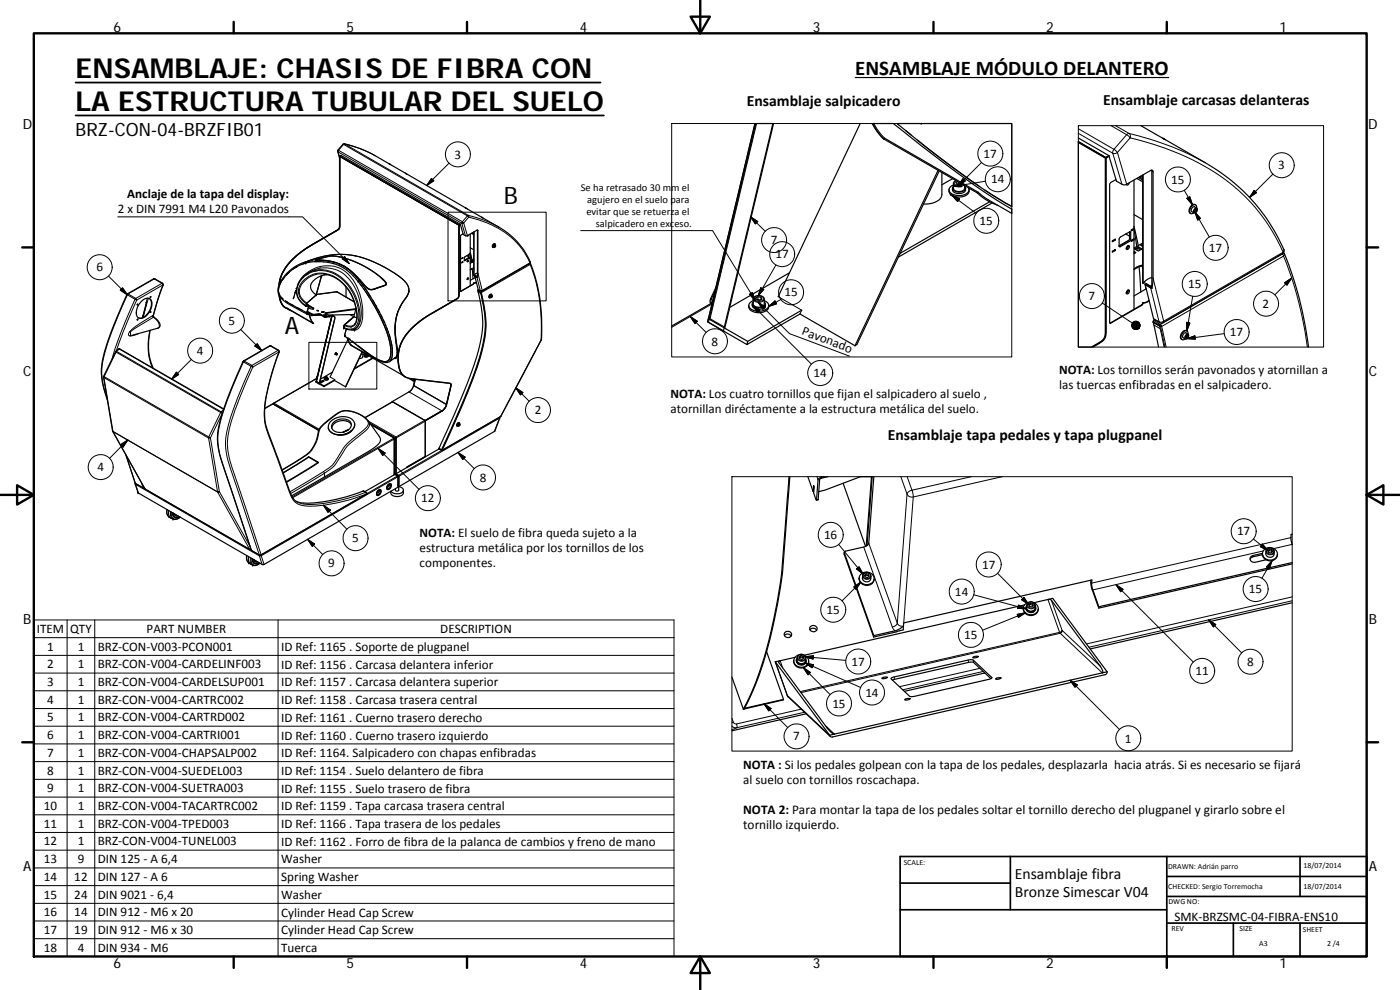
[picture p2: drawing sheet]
<svg xmlns="http://www.w3.org/2000/svg" width="420mm" height="297mm" viewBox="0 0 420 297" stroke-linecap="round" stroke-linejoin="round" font-family="sans-serif">
<defs><g id="words">
<g font-size="8.2">
<text x="22.7" y="23.4">ENSAMBLAJE: CHASIS DE FIBRA CON</text>
<text x="22.7" y="33.3">LA ESTRUCTURA TUBULAR DEL SUELO</text>
</g>
<g font-size="7.2">
<text x="151.2" y="61.3">B</text>
<text x="85.5" y="100.4">A</text>
</g>
<text font-size="6.3" x="256.7" y="22.4">ENSAMBLAJE MÓDULO DELANTERO</text>
<text font-size="5.5" x="22.7" y="40.7">BRZ-CON-04-BRZFIB01</text>
<g font-size="4.7">
<text x="224.1" y="31.9">Ensamblaje salpicadero</text>
<text x="331" y="31.6">Ensamblaje carcasas delanteras</text>
<text x="266.4" y="132.1">Ensamblaje tapa pedales y tapa plugpanel</text>
<text x="304.6" y="263.9">Ensamblaje fibra</text>
<text x="304.6" y="269.3">Bronze Simescar V04</text>
</g>
<g font-size="4.2">
<text x="34" y="9.6">6</text>
<text x="104" y="9.6">5</text>
<text x="174" y="9.6">4</text>
<text x="244" y="9.6">3</text>
<text x="314" y="9.6">2</text>
<text x="384" y="9.6">1</text>
<text x="6.8" y="38.7">D</text>
<text x="410.6" y="38.7">D</text>
<text x="7" y="112.9">C</text>
<text x="410.8" y="112.9">C</text>
<text x="7" y="187.1">B</text>
<text x="410.8" y="187.1">B</text>
<text x="7" y="261.3">A</text>
<text x="410.8" y="261.3">A</text>
<text x="34" y="290.4">6</text>
<text x="104" y="290.4">5</text>
<text x="174" y="290.4">4</text>
<text x="244" y="290.4">3</text>
<text x="314" y="290.4">2</text>
<text x="384" y="290.4">1</text>
</g>
<g font-size="4">
<text x="223" y="244.2">NOTA 2: Para montar la tapa de los pedales soltar el tornillo derecho del plugpanel y girarlo sobre el</text>
<text x="223" y="248.7">tornillo izquierdo.</text>
</g>
<g font-size="3.9">
<text x="136.4" y="47.6">3</text>
<text x="295.2" y="47.3">17</text>
<text x="383.6" y="50.8">3</text>
<text x="38.2" y="59.5">Anclaje de la tapa del display:</text>
<text x="297.5" y="55.1">14</text>
<text x="351.5" y="55.1">15</text>
<text x="35.3" y="64">2 x DIN 7991 M4 L20 Pavonados</text>
<text x="294" y="67.5">15</text>
<text x="231.3" y="73.3">7</text>
<text x="232.7" y="77.5">17</text>
<text x="362.8" y="75.6">17</text>
<text x="28.9" y="81.4">6</text>
<text x="235.4" y="88.9">15</text>
<text x="356.5" y="86.5">15</text>
<text x="326.7" y="90.1">7</text>
<text x="378.9" y="92.4">2</text>
<text x="68.6" y="97.5">5</text>
<text x="240.5" y="100.3" transform="rotate(20 240.5 100.3)">Pavonado</text>
<text x="369.1" y="100.9">17</text>
<text x="59.1" y="106.5">4</text>
<text x="213.6" y="103.7">8</text>
<text x="244.2" y="113.2">14</text>
<text x="317.8" y="112.3">NOTA: Los tornillos serán pavonados y atornillan a</text>
<text x="201.2" y="119.3">NOTA: Los cuatro tornillos que fijan el salpicadero al suelo ,</text>
<text x="317.8" y="116.8">las tuercas enfibradas en el salpicadero.</text>
<text x="160.5" y="124.3">2</text>
<text x="201.2" y="123.8">atornillan diréctamente a la estructura metálica del suelo.</text>
<text x="29.2" y="141.4">4</text>
<text x="144" y="144.5">8</text>
<text x="126.4" y="150.7">12</text>
<text x="125.9" y="161.1">NOTA: El suelo de fibra queda sujeto a la</text>
<text x="247.3" y="161.7">16</text>
<text x="371.3" y="160.7">17</text>
<text x="105.7" y="162.7">5</text>
<text x="125.9" y="165.6">estructura metálica por los tornillos de los</text>
<text x="98.5" y="170.3">9</text>
<text x="125.9" y="170.1">componentes.</text>
<text x="294.7" y="170.6">17</text>
<text x="286.6" y="178.7">14</text>
<text x="374.8" y="178">15</text>
<text x="248" y="184.2">15</text>
<text x="11.1" y="189.9">ITEM</text>
<text x="21.1" y="189.9">QTY</text>
<text x="44" y="189.9">PART NUMBER</text>
<text x="132.1" y="189.9">DESCRIPTION</text>
<text x="289.4" y="191.7">15</text>
<text x="14.1" y="195.2">1</text>
<text x="23.3" y="195.2">1</text>
<text x="29.3" y="195.2">BRZ‐CON‐V003‐PCON001</text>
<text x="84.4" y="195.3">ID Ref: 1165 . Soporte de plugpanel</text>
<text x="14.1" y="200.6">2</text>
<text x="23.3" y="200.5">1</text>
<text x="29.3" y="200.6">BRZ‐CON‐V004‐CARDELINF003</text>
<text x="84.4" y="200.6">ID Ref: 1156 . Carcasa delantera inferior</text>
<text x="255.6" y="199.7">17</text>
<text x="358.8" y="202.5">11</text>
<text x="374.3" y="199.8">8</text>
<text x="14.1" y="205.9">3</text>
<text x="23.3" y="205.9">1</text>
<text x="29.3" y="205.9">BRZ‐CON‐V004‐CARDELSUP001</text>
<text x="84.4" y="205.9">ID Ref: 1157 . Carcasa delantera superior</text>
<text x="259.7" y="209">14</text>
<text x="14.1" y="211.2">4</text>
<text x="23.3" y="211.2">1</text>
<text x="29.3" y="211.2">BRZ‐CON‐V004‐CARTRC002</text>
<text x="84.4" y="211.3">ID Ref: 1158 . Carcasa trasera central</text>
<text x="249.8" y="212.3">15</text>
<text x="14.1" y="216.5">5</text>
<text x="14.1" y="221.8">6</text>
<text x="23.3" y="216.5">1</text>
<text x="23.3" y="221.8">1</text>
<text x="29.3" y="216.5">BRZ‐CON‐V004‐CARTRD002</text>
<text x="29.3" y="221.8">BRZ‐CON‐V004‐CARTRI001</text>
<text x="84.4" y="216.6">ID Ref: 1161 . Cuerno trasero derecho</text>
<text x="84.4" y="221.9">ID Ref: 1160 . Cuerno trasero izquierdo</text>
<text x="14.1" y="227.1">7</text>
<text x="23.3" y="227.1">1</text>
<text x="29.3" y="227.1">BRZ‐CON‐V004‐CHAPSALP002</text>
<text x="84.4" y="227.2">ID Ref: 1164. Salpicadero con chapas enfibradas</text>
<text x="238.1" y="222.2">7</text>
<text x="337.6" y="222.8">1</text>
<text x="14.1" y="232.4">8</text>
<text x="23.3" y="232.4">1</text>
<text x="29.3" y="232.4">BRZ‐CON‐V004‐SUEDEL003</text>
<text x="84.4" y="232.5">ID Ref: 1154 . Suelo delantero de fibra</text>
<text x="223" y="230.6">NOTA : Si los pedales golpean con la tapa de los pedales, desplazarla hacia atrás. Si es necesario se fijará</text>
<text x="14.1" y="237.7">9</text>
<text x="23.3" y="237.7">1</text>
<text x="29.3" y="237.7">BRZ‐CON‐V004‐SUETRA003</text>
<text x="84.4" y="237.8">ID Ref: 1155 . Suelo trasero de fibra</text>
<text x="223" y="235.1">al suelo con tornillos roscachapa.</text>
<text x="13.2" y="243.1">10</text>
<text x="23.3" y="243">1</text>
<text x="29.3" y="243.1">BRZ‐CON‐V004‐TACARTRC002</text>
<text x="84.4" y="243.1">ID Ref: 1159 . Tapa carcasa trasera central</text>
<text x="13.2" y="248.3">11</text>
<text x="23.3" y="248.3">1</text>
<text x="29.3" y="248.4">BRZ‐CON‐V004‐TPED003</text>
<text x="84.4" y="248.5">ID Ref: 1166 . Tapa trasera de los pedales</text>
<text x="13.2" y="253.7">12</text>
<text x="23.3" y="253.7">1</text>
<text x="29.3" y="253.7">BRZ‐CON‐V004‐TUNEL003</text>
<text x="84.4" y="253.8">ID Ref: 1162 . Forro de fibra de la palanca de cambios y freno de mano</text>
<text x="13.2" y="259">13</text>
<text x="23.3" y="259">9</text>
<text x="29.3" y="259">DIN 125 ‐ A 6,4</text>
<text x="84.4" y="259.1">Washer</text>
<text x="13.2" y="269.6">15</text>
<text x="13.2" y="264.3">14</text>
<text x="22.3" y="269.6">24</text>
<text x="22.3" y="264.3">12</text>
<text x="29.3" y="269.6">DIN 9021 ‐ 6,4</text>
<text x="29.3" y="264.3">DIN 127 ‐ A 6</text>
<text x="84.4" y="264.4">Spring Washer</text>
<text x="84.4" y="269.7">Washer</text>
<text x="13.2" y="274.9">16</text>
<text x="22.3" y="274.9">14</text>
<text x="29.3" y="274.9">DIN 912 ‐ M6 x 20</text>
<text x="84.4" y="275">Cylinder Head Cap Screw</text>
<text x="13.2" y="280.2">17</text>
<text x="22.3" y="280.2">19</text>
<text x="29.3" y="280.2">DIN 912 ‐ M6 x 30</text>
<text x="84.4" y="280.3">Cylinder Head Cap Screw</text>
<text x="352.5" y="276.2">SMK‐BRZSMC‐04‐FIBRA‐ENS10</text>
<text x="13.2" y="285.6">18</text>
<text x="23.3" y="285.6">4</text>
<text x="29.3" y="285.6">DIN 934 ‐ M6</text>
<text x="84.4" y="285.5">Tuerca</text>
</g>
<g font-size="3.1">
<text x="174.3" y="57.4">Se ha retrasado 30 mm el</text>
<text x="176" y="64.6">evitar que se retuerza el</text>
<text x="176.2" y="61">agujero en el suelo para</text>
<text x="178.8" y="68.2">salpicadero en exceso.</text>
</g>
<g font-size="2.4">
<text x="271.2" y="259.7">SCALE:</text>
<text x="350.6" y="260.8">DRAWN: Adrián parro</text>
<text x="391.2" y="260.6">18/07/2014</text>
<text x="350.6" y="266.8">CHECKED: Sergio Torremocha</text>
<text x="391.2" y="266.6">18/07/2014</text>
<text x="350.7" y="271.4">DWG NO:</text>
<text x="351.6" y="279.3">REV</text>
<text x="372" y="279.4">SIZE</text>
<text x="391" y="279.6">SHEET</text>
<text x="377.9" y="283.8">A3</text>
<text x="398.3" y="283.8">2 /4</text>
</g>
</g></defs>
<g fill="none" stroke="#000" stroke-width=".36">
<path d="M226.6 37.1l-14.2 59.5zM226.8 37.1l-14 58.7M227.1 37.1h5l-14.5 61.1M232 37.1l-14.9 62.2-4.7-2.7M256.7 23.3h94M258.2 37.1l-24.7 51.9M261.7 37.1l1.7 2.6 1.7 1.9M261.9 37.1l1.7 2.7 1.8 2-.3-.2M262.2 37.1h5.9a326.7 326.7 0 0 0 35.5 25.8v1.1l-7.8-4.5-2.2-1.8M269.2 37.1l.5 .3M271.8 39.1l1.7 1.4M342.4 37.7l19.3 11.1a54.2 54.2 0 0 1 23.7 26.5l-.5 .8-36.1 20.8-.8-.1-1.8-1.2-2.5-10.2"/>
<path d="M101.9 46.9v20a2.01 2.01 0 0 1-1.6 2.6l-6.4 3.8a20.8 20.8 0 0 0-9.8 10.1l-.4 2.1a15.9 15.9 0 0 1 7.9-10.8l8.6-5.1a2.07 2.07 0 0 0 1.7-2.2zM101.9 46.9l35.9 20.6M101.9 46.9l.5-.3 35.7 20.7M101.9 47.4l-.6-2.1 1.7-2.1a31.3 31.3 0 0 1 9.5 3.5l37.2 21.4a21.2 21.2 0 0 1 9.4 10.7l-14.5 8.6-1.1-.5-1-4.2M101.9 46.9h.1M116.8 49.1l.3 .2zM121.7 52l.3 .2zM265.1 41.6l28.3 16.4M265.4 41.7v-.3l28.2 16.3M275.3 42a229 229 0 0 0 28.3 20M281.5 51.1l-24.9 52.6M281.9 51.3l-24.7 52.1-.6 .3"/>
<path d="M282.7 51.8v6.5a3.5 3.5 0 0 1-3.5 2.8l-2 .1M284.8 56.9a2.33 2.33 0 0 0 2.8 2.2 2.56 2.56 0 0 0 3.2-2.2M285.2 58.2l.1 .3 1.1 .4M285.5 58.5h-.1M285.8 56.5a1.84 1.84 0 0 0 2.7 1.5 1.28 1.28 0 0 0 1.3-1.5M285.9 53.6l-3.2 1.8M286.1 55.9a1 1 0 0 0-.1 1.1 1 1 0 0 0 1 .6 2.08 2.08 0 0 0 2.8-1.1l-.3-.6M286.1 55.5a1.44 1.44 0 0 0-1.3 1.4 1.44 1.44 0 0 0 1.3 1.5 3.9 3.9 0 0 0 4.7-1.1l-.2-.9M286.9 54.2l-.8 .7v1.6a1.94 1.94 0 0 0 3.4 0v-.8M287.3 54.5l-.4 .2 .2 .6 .9 .1 .5-.2M287.6 55.2l.6 .1M287.6 55.2l-.2 .1"/>
<path d="M287.6 54.6v.6M288.5 55.1v.1M291.1 56.6l-.3 .2M293.4 58a16.4 16.4 0 0 0 6.2 3.7M293.6 57.7l-.2 .3M294.1 56l-12.1-8.7-12.8-10.2h34.4v24.9M295.5 57l8.1 5M323.6 42.6l8.4 4.7v51.1a4.1 4.1 0 0 1-2.2 4.7l-1.8 1M323.6 41.4l9.2 5.3 2.3 7.7 1.8 1 1.2-.1M323.6 42.6l8.2 4.9M323.6 42.6l8.2 4.7M331.8 47.5l-8.2-4.7v61.3h3.9l2.9-1.6a2.75 2.75 0 0 0 1.3-2.1v-53.1l.1 52.1a3 3 0 0 1-1.4 3.2l-2.6 1.5"/>
<path d="M331.8 47.3l1-.5zM332.8 46.7l-1 .5M332.9 46.9l-1.1 .6M334.9 53.9l-1.5 .9-.4 .6v41.5l.3 .1 9.4-5.4 .4-.7M338.1 55.3h.1M338.1 55.3l7.4-4.2 .5 .1v32.6l-.3 2.3M338.9 54.8a.57 .57 0 0 1-.2 .6 .57 .57 0 0 1-.7 0M340.3 54v38.8M341.2 53.5l1.7 1M341.6 53.3l1.3 .7M341.9 53.1l1 .5M342.3 52.9l.6 .3"/>
<path d="M342.9 52.5l.2 32.5M343.1 52.5v32.5M345.6 51l.1 35.1M348.9 41.4l.7 .5zM89.2 80l-1.2 .7M91.6 78.6a11.5 11.5 0 0 0-8.2 8.3l.2 1.2a7.2 7.2 0 0 0 4 3.7l4.6 2.5M92.1 78.8l-1.8 .6M92.3 78.4a24.6 24.6 0 0 1 22.9 1.6l4.7 3a4.8 4.8 0 0 1 2.8 4.5l-.3 .8a18.7 18.7 0 0 0-3.6 7.9 40.8 40.8 0 0 0 .5 9.2v.8a1.31 1.31 0 0 1-1.1 1.4M92.9 78.3l-.7 .2M93.2 78.1l-1.6 .5M94 78.2l-2.4 .4M94.5 78.5h1.4"/>
<path d="M94.5 78l5.2-1.2 3.5 .6 3.3 1.1 3.4 1.7 3 1.9 1.9 1.6a1.8 1.8 0 0 1 1.1 1.8l-3 1.1a2.21 2.21 0 0 1-2.8-.2l-3.9-4.3-3.3-2.4-3.2-1.2zM94.6 78l5-1.2 2 .2 2.1 .5 2.8 1 3.6 1.8 2.7 1.8 2 1.7a1.36 1.36 0 0 1 .9 1.7l-2.7 .9a2.31 2.31 0 0 1-3.3-.5l-3.9-4.2-3-2.1-3.7-1.2zM94.6 78h.1M95 78.1l3 .2 2.7 .5M101.5 79.1l1.4 .7 1.9 1.2 2.9 3.1M137.8 67.5l-.2 21.7-9.4 5.7-4.7 3.7a11.8 11.8 0 0 0-2.9 13.6 4.7 4.7 0 0 0 3.4 1.6l11.2 1.4 .1 .8-1.3 5.4M137.8 67.5l-.1 20.8a1.38 1.38 0 0 1-.8 1.5l-8.7 5-4.4 3.4a11.6 11.6 0 0 0-3.2 14l.9 .9M137.8 67.6l-35.8-20.7v20a2 2 0 0 1-1.6 2.7l-6.4 3.7a20.9 20.9 0 0 0-9.7 9.9l-.5 2.1M137.8 67.5v.1M137.8 67.5h.1M137.8 67.5v20.1a2.11 2.11 0 0 1-1.7 2.7l-8.6 5.1a17.7 17.7 0 0 0-7.7 9.4 9.4 9.4 0 0 0 1.2 7.8 11.4 11.4 0 0 0 5.9 1.4l7.7 .9a.7 .7 0 0 1 .8 .3 .7 .7 0 0 1-.1 .9l-1.2 5a3.4 3.4 0 0 1-1.4 2.2M138.1 67.3l-.3 .2"/>
<path d="M138.1 67.3l.9 3.1 .7 .3h.6M138.2 67.4l-.4 .2M138.5 77.5l.4-.2zM138.5 78.8l.4-.3zM138.8 77.4h.1M138.8 78.7h.1M138.8 77.3v.1M138.8 78.6v.1M138.8 78.7l-.3 .1M138.8 77.4l-.3 .2M139 70.1l-.8 .7v16.6l4-2.4M139.6 62.3l.3 .2z"/>
<path d="M140.1 76.7l.5 .3M140.3 70.7l2.8-1.6h.3l-.1 14M140.3 78.1l.3 .1-.3 .3zM140.4 78.1l-.2 .3M140.5 78.1l-.3 .4M140.6 70.5l-.3 .2M140.6 76.4l-1.2 .7v1M140.6 76.4l.1 1.1-1.3 .6M140.6 76.4l-.1 1-1.1 .7M141.1 76.1l.4 2.1M141.1 77.3l-.3 .2M141.1 76l-.3 .3 .3-.2"/>
<path d="M141.1 75.7l.6 2.4M141.1 70.2v15.5M141.1 74.4l1.1 .6M141.1 78.9l.2 .1M141.1 78.8l.3 .1-.3 .1M141.1 76.1l-.3 .2M141.2 78.5l.5-.3 .4 .3-.4 .2zM141.5 70l.7 .4M141.5 78.4l.1 .3M141.7 69.9l.5 .3M141.7 78.3l.3 .2M141.7 78.3l-.4 .2"/>
<path d="M141.7 78.2v.1M141.7 78.4l.1 .3M141.8 69.8l.4 .3M141.9 69.8l.3 .1M142.2 77.8l-1.1 .6M142.2 69.6v13M142.2 77.9l-.2 .1 .2 .2M142.2 78l-.1 .1M143.3 69v14.1M144.6 65.2l.3 .1zM148.4 73.9l.2 .1M148.5 73.8h.2l-.2 .3z"/>
<path d="M148.5 73.8v.1M148.6 73.2a.63 .63 0 0 0-.7 .3 .63 .63 0 0 0 0 .7M148.6 73.7l.1 .1M148.7 73.6l-.4-.2-.2 .2-.1 .3 .3 .2M148.7 73.6v.4l-.4 .1M148.7 73.6v-.2a.53 .53 0 0 0-.8 .1 .53 .53 0 0 0 .2 .8l.2-.2M159.1 78.9a50.5 50.5 0 0 1 3.3 23.1l-12.1 23-17.8 10.1-.8-.5 6.2-13.8 3.9-10.1a40.4 40.4 0 0 0 3-15.8l-1.3-7.7 .1-.2M297 60.6l-26.9 15.4M297.7 60.9l-28.1 16.3M333.8 72.2l.9-.4v.3l-.9 .4zM333.8 75.4l.9-.5v.3l-.9 .5zM334.6 71.8v.2"/>
<path d="M334.6 75v.1M334.6 75.1l-.8 .4M334.6 72l-.8 .4M334.6 72l.1 .1M334.6 75.1l.1 .1M337.8 70.3l1.2 .6M338.3 73.9a.39 .39 0 0 1 .5-.2 .39 .39 0 0 1 .1 .6 .43 .43 0 0 1-.4 .5 .43 .43 0 0 1-.5-.3zM338.4 73.8l-.4 .6M338.6 73.7l-.1 .5-.5 .5M339 69.6v2l-.3 .5-2.8 1.7M339 69.6l-3 1.8-.1 2.4M339 69.6l.3 .2-.1 2.4-3 1.8-.3-.2"/>
<path d="M340.3 68.6l.9 5.4M340.3 68.7l-.8 .5M340.3 68.8h.1M340.3 67.8l1.3 5.9M340.3 64.4l2.6 1.5M340.3 75.7l.4 .2M340.3 75.5l.6 .3-.6 .3M340.3 71.6l-.8 .5v.3l.8-.5-.8 .5M340.3 68.5l-.8 .5v.3l.8-.5M340.5 74.7l1.1-.7 1.2 .7-1.2 .6zM341.2 74.5l.1 .7M341.6 74.3l-.8 .5"/>
<path d="M341.6 74v.3M341.6 74.3l.9 .5M341.7 74.4l.2 .8M342.8 79.8l.1 .8M342.9 73.6l-.3 .2M342.9 79.5l-1.3 .4-1.3 .7M342.9 72.9l-2.6 1.5M342.9 79.8l-1.3 .4-1.3 .7M342.9 73.3l-.5 .3 .5 .3M358.5 63.2l.5 .2M358.6 62.9l.4-.2 .1 .3-.5 .6-.2-.2zM358.7 62.9l-.1 .3"/>
<path d="M358.8 62.8l.3 .2M358.8 61.5a1.58 1.58 0 0 0-2 1.8l.1 .4 .4 .4M359.1 62.4a.92 .92 0 0 1 .1 1 .92 .92 0 0 1-.9 .5M359.1 62.4l-.6-.4a.97 .97 0 0 0-.8 1.5l.6 .4M359.1 62.4a.77 .77 0 0 0-.4-1 .77 .77 0 0 0-1 .5 1.26 1.26 0 0 0-.7 1.1 1.26 1.26 0 0 0 .7 1.1l.6-.2M385.2 75.8a102.8 102.8 0 0 1 7.5 28.3M41.3 91.2l-.1 .2M41.3 95.8l-.1 .1M41.3 95.7v.3zM42.4 90.4a1.87 1.87 0 0 1 2.9-.3 4.4 4.4 0 0 1-3.2 5.4 1.7 1.7 0 0 1-1.1-2.4l.4-1.2zM42.9 94.8l-.1 .5M42.9 94.8h.1"/>
<path d="M43.8 90.8l.2-.1-1.1 4.1M44 90.7l-1.1 4.1M44.8 89.6a3.5 3.5 0 0 1-.7 4.7 2.48 2.48 0 0 1-2.6 1.1M45.1 99.1l-.2 .8a17.3 17.3 0 0 0 1.1 10.6M45.1 89h.2l-.2 .3zM45.1 93.5l.2 .1-.2 .2zM45.2 93.5l-.1 .2M45.2 89l-.1 .2M83.8 85.9a3 3 0 0 0 .6 3.4M83.8 88.6a4.5 4.5 0 0 0 2 3.8M83.8 88.8l.1 .5a3.9 3.9 0 0 0 2.3 3.3M84.3 84.7l-.4 1"/>
<path d="M84.4 89.2l.6 .6M84.6 84.1a13.3 13.3 0 0 1 14.8-5.2l2.3 .8 2.3 1.3 2.4 2.2 2.8 3.5M85 83.7l-.9 1.3-.5 1.6M85.7 90.3l6.4 3.6a.26 .26 0 0 0 0 .3 .26 .26 0 0 0 .3 0M85.8 92.4l.3 .2M86.1 92.5l8 4.6a5 5 0 0 1-1.3-3M86.1 92.5l7.8 4.4M86.1 92.5l1.3 .8M86.4 92.6l.6 .5M86.9 81.6l-1 1M87.3 91.2l.7 .5M88.3 89l-.3 .6"/>
<path d="M88.4 88.6l-.1 .1M88.4 88.4v.1M88.6 87.7l-.2 .5zM88.8 87.1l-.2 .6M88.9 86.5v.2M89.2 92.3l1.4 .8M91.8 91.7l.1 .2 .7-.2-.5 2.2M91.8 91.7h.1M91.8 91.7l.1 .2 .8-.2-.6 2.2M92 91.2h.1M92 91.2l-.2 .5M92.1 93.9l.1 .3h.2"/>
<path d="M92.1 94l.3 .2M92.2 93.6l.6 .4M92.2 93.6l1.6 .9 1.9-.2 1.9 .9 1.3-.2 .1-.2M92.4 94.2h.1M92.4 94.2l.4-.1a5.2 5.2 0 0 0 1.3 2.9M92.5 81.9a5.9 5.9 0 0 0-2.7 8l2 2M92.6 91.6l-.6-.4 2.1 1.3a1.06 1.06 0 0 1-1.5-.2M92.7 91.8l1.4 .9M92.7 94.1h.1M92.7 94.1l-.3 .1M92.9 94.3l.8 .3M93.1 92.1h-.5"/>
<path d="M93.6 94.4l.1 .2M93.6 94.4h.1M93.7 94.4v.3M93.7 94.7h-.1M94.1 84.2l.9-.8 1.5-.7-1.6 5.8a3.1 3.1 0 0 1-1.7-2.6l.3-.9zM94.1 97v.1M94.9 88.5h.1M94.9 88.5l-2.9 2.7M95 88.3l6.2-.7 5.1 3M95 93.1l.6 .2zM96.4 94.6l-2.7 .1M96.5 82.7h.1"/>
<path d="M96.5 93.6h.8zM96.5 82.7l-1.6 5.8M97.2 93.5v.1M97.2 93.5l-.6 .1M97.2 93.5h.1M97.2 94.5l.6-.1 .3 .2-.6 .1zM97.3 94.7h.6M97.3 82.2a12.7 12.7 0 0 1 9.8 11.9l-.1 2-.5 1.1M97.7 94.6h.1M98.2 82.4l-1.7 .3M98.8 94.7h.2a1.06 1.06 0 0 1 1.5 .8l-4.6 19.5M98.9 94.8l1.2 .1a.44 .44 0 0 1 .3 .7l-4.6 19.6-.9-.7 4.6-19.7"/>
<path d="M99.5 94.8l-4.6 19.8 2.3 1.4M99.6 94.8l-4.7 19.7M99.7 94.5l.6 .4M103.1 98.3h.1M103.3 97.7l-.2 .5a3.1 3.1 0 0 0 3.6 .4M103.3 97.7v.8M103.9 86.1v3M103.9 98.7l-.5 1.9M105 94.4l1.2 .6M106.2 95l-2.9 2.7M106.4 94.4l-7.8 .1M106.8 92.8l-9.1 1.2"/>
<path d="M106.8 92.6l-.6 2.4 .9 .3M106.8 92.6l-9.2 1.3 1.4 .9-1.3 .2-1.8-.9-2 .2-1.7-.9M107.7 84.1a59.2 59.2 0 0 1 6.2 9.5M107.7 84.1l1.4 1.7M108.1 85.3l.5 .6M109.1 86.5l.3 .6M109.4 87.1l1.5 2.2M109.6 86.5l1.7 2.7M110.1 88a41 41 0 0 1 7.2 16.6v1.8a1.98 1.98 0 0 1-1.1 2 1.98 1.98 0 0 1-2.2-.3 28.4 28.4 0 0 1-6.5-4.3l5.3 3.7a3.7 3.7 0 0 0 3.8 .6 6.4 6.4 0 0 0 .3-5.7 44.5 44.5 0 0 0-5.8-12.7M111.9 90.1l.5 .8M112.7 91.4l.3 .6M113.5 92.9l1.9 3.9"/>
<path d="M114.3 94.4l.4 .9M114.4 83.4l1.2 1.1 .4 .9M115 95.9l.8 1.8M115.7 97.6l1.4 3.9M115.9 85.3l-1.6 .7a4.7 4.7 0 0 1-3.7 .7l-.7-.6M138.2 87.4h.1M140.3 83.5h.3l-.3 .4zM140.4 83.5l-.2 .2M140.5 83.4l-.3 .4M141.7 80.6l.3 3M142.1 80.5l.1 .3M142.2 84.9v.1"/>
<path d="M142.2 85l-3.9 2.4M142.2 80.4l-1.1 .4M142.2 80.5l-1.1 .5M142.4 82.4l.1 .4M142.5 82.8l.1 .5M142.5 82.7l.7 .5M142.5 82.7l.8 .4M142.5 82.8l.7 .4M142.6 83.3l-1.5 .8M142.9 84.6l-.7 .3M143 84.7l-.8 .3M143.3 81.9l-1.1 .7"/>
<path d="M143.3 83.1l-.1 .1M143.3 82.9l-.2 .1M147.4 89l.2 .1M147.4 88.9h.2l-.2 .3zM147.5 88.9l-.1 .1M147.5 88.3a.62 .62 0 0 0-.7 .3 .62 .62 0 0 0 .1 .7M147.5 88.9h.1M147.6 88.7v-.2a.53 .53 0 0 0-.7 .1 .53 .53 0 0 0 .1 .8l.3-.1M212.4 96.6l11.8 6.8M212.8 95.8l11.6 6.6M213.1 95.6l-.3 .2M213.3 91.1l-11.7 6.7"/>
<path d="M214.9 86.2l-1.7 3.8a.93 .93 0 0 0 .5 1.2M224.7 91.7a2.33 2.33 0 0 0 2.8 2.1 2.8 2.8 0 0 0 3.2-1.7v-.4M225.8 91.2a1.85 1.85 0 0 0 2.6 1.5 1.34 1.34 0 0 0 1.3-1.5M226 90.6a.97 .97 0 0 0-.1 1.1 .97 .97 0 0 0 1 .5 2.11 2.11 0 0 0 2.8-1l-.3-.6M226 90.2a1.45 1.45 0 0 0-1.3 1.5 1.45 1.45 0 0 0 1.4 1.4 3.7 3.7 0 0 0 4.6-1.2 1.61 1.61 0 0 0-1.3-1.7M226.8 89.4l.6-.4 1 .2 .3 .5-.7 .4-1-.1zM227.4 89.9l.7 .1M227.4 89.9l-.1 .1M227.4 89v.9M228.4 89.2v.7M236.9 81.9l-17.9 10.3M240.6 93.1l-16.2 9.3-.2 1 15.9-9.2 16.5 9.5"/>
<path d="M338.4 87.1a.36 .36 0 0 1 .5 0 .36 .36 0 0 1 0 .6 .43 .43 0 0 1-.4 .5 .43 .43 0 0 1-.5-.4zM338.4 87.1l-.4 .7M338.6 87l-.1 .5-.5 .5M341.9 80.1l.5 7.5M342.9 90.8l.2 .1M342.9 90.8l-.3 .7-9.5 5.4M343.5 84.5l.2 .9M343.7 85.4l.2 1.3M343.7 85.4l.3-.2 1.7 .9M343.7 85.4l1.8 1M344 86.7l-3.7 2.1M344.9 90.1l-1 .6-1 .1"/>
<path d="M344.9 90.3l-1 .5-.8 .1M345.7 83.3a4.2 4.2 0 0 0-2.6 1.7M345.7 85.7l-.4 .2M345.7 86.1l.1 .4-.3-.1M346.6 96l-.5 .3v.3l1.6 7.5M356.2 99.3a1.67 1.67 0 0 0-1.9 2.2l.4 .4M40.2 100.5l7.1-2a1.25 1.25 0 0 0 .8-1.1 1.25 1.25 0 0 0-.7-1.2l-1.4-1.4 1.3-4.7 1.7-4.6-.2-.5-2.6-1.4-8 4.6a84.2 84.2 0 0 0-7.7 21.4l-.1 2.5a25.5 25.5 0 0 0 1.8 7.8M94.9 114.5l2.3 1.3M95 114.4l-.1 .1M95 113.5l-12.9 7.5v.2M95.3 112.6l-.3 .7 .1 .3M96 114.6l.8-.4 .4 .1-.9 .6-.3-.1z"/>
<path d="M97.2 114.4l-.3-.1-.9 .5M97.2 116l3.2-1.8 3.3 1.9M97.2 115.8v.2M97.3 113.6a.64 .64 0 0 0 .6 .5 .64 .64 0 0 0 .6-.5M97.6 113.4a.35 .35 0 0 0 .3 .4 .35 .35 0 0 0 .4-.4M97.6 113.3l-.2 .1a.48 .48 0 0 0 .5 .6 .48 .48 0 0 0 .5-.6l-.1-.1M97.6 113.6l.2 .1 .5-.1M97.7 113.1l.6 .2-.1 .5-.7-.1zM97.7 113.2l.4 .1zM97.9 113.3h.1M97.9 113.3h-.1M97.9 113.1v.2"/>
<path d="M98.1 113.2v.1M99.7 111.7l-3.5 2.1M100.5 113.9l-3.3 1.9M100.5 106.2l.5 .3M100.7 106.3h-.1M100.7 105.9l.4 .2M100.9 105.8v.2M101 106a.26 .26 0 0 0-.4 0 .26 .26 0 0 0 .1 .4v-.1M101.2 106.2h-.2v.3l.2-.3-.2 .1 .1 .1M101.2 106.2h.1M103.4 100.6l.4 .2M103.4 100.8l.1 .1"/>
<path d="M103.4 100.6v.2M103.5 100.9l2.5 1.8a32.5 32.5 0 0 0 9 6l1.1 .1 .7-.3M104.3 101.4l.2 .8M104.3 101.4l.3 1.1 .8 1.2M104.3 101.5l.5 1.3 .6 .9M104.4 101.9l-5.3 11.2M104.5 101.4l.6 .5M105.4 103.7l6.9 3.9M105.4 103.7h.1M105.4 103.7l5.7 3.1M105.7 102.3l.6 .5M106.7 103.1l.4 .3"/>
<path d="M108.7 105.6l-5 10.5zM108.9 105.7l-.1 1.6-1 .3M109.4 107l.2 .1M109.5 107h.1M109.5 106.6a.41 .41 0 0 0 .4 .3 .41 .41 0 0 0 .4-.3M109.5 106l-.6 .4M109.6 106.4l-.2 .2a.58 .58 0 0 0 .5 .5 .58 .58 0 0 0 .6-.5M109.7 106.2l-.1 .5a.35 .35 0 0 0 .4 .1 .35 .35 0 0 0 .3-.4 .33 .33 0 0 1-.3 .4 .33 .33 0 0 1-.4-.3M109.8 106.2v.2l.3-.1M109.9 106.3l.1 .1M109.9 106.3l-.1 .1M109.9 106.2v.1"/>
<path d="M110.6 106.6v.1a.65 .65 0 0 1-.6 .4 .65 .65 0 0 1-.7-.4M111.1 106.8l9.9 5.9M111.1 106.8v.1M111.8 107.4l-5.4 3.1M111.9 107.5l-5.6 3.2M116.8 100.5l.6 2.1M117.2 108.1l-.1 .2M117.3 102.3l.1 .5M117.4 102.8l.4 3M117.5 107.7l-.1 .2M117.5 103.3l.1 .5M117.6 107.1v.3"/>
<path d="M117.7 104.2v.7M117.7 106.6v.2M117.8 105.9l-.3 1.6-.7 1M117.8 106.1v.2M117.8 105.2v.2M117.8 105.6v.3M118.6 107.3l-1.8 1.2M118.6 107.3v.1M122.7 113.5l1.4 .8M124 113.7v.5h.4M124.1 113.8l.1 .3 .3-.1M124.2 115.7l9.8 5.7"/>
<path d="M124.2 115.7h.1M124.3 113.8l.2 .1M124.6 113.8l-.3 .9a3.7 3.7 0 0 1-1.6 2.9l-5 2.9M124.6 113.8l-.4 1.9zM135.1 115.1l.2 .7-1.3 5.5M355.9 101.1l.5 .1M356 100.8l.4-.2 .1 .2-.5 .7-.2-.3zM356.1 100.7l-.1 .3M356.2 100.6l.3 .2M356.5 100.2l-.6-.3a.97 .97 0 0 0-.8 1.4l.6 .4M356.5 100.2a.78 .78 0 0 0-.4-1 .78 .78 0 0 0-1 .5 1.47 1.47 0 0 0-.2 2.3l.8-.3M356.5 100.2a.9 .9 0 0 1 .1 1 .9 .9 0 0 1-.9 .5"/>
<path d="M37.8 136.4l2.7 8.5 2.8 1.6M67.2 122.7l-31.4-18.1-1.1 .9-3.6 7.5 2.7 16.4 9.7 17.3 31.5 18.2h.3M79.5 122.5l2.4-1.3 13.7 7.9M92.7 137.2l-7.7 4.7M92.7 137.1l-7.7 4.7M92.7 137.1l.5 .4M93.2 137.4l2.2 1.3-9.5 5.9M93.2 137.5l2.2 1.2M99.2 126.5a5 5 0 0 1 6.8-.3 2.44 2.44 0 0 1-1.5 3.6 4.5 4.5 0 0 1-5.9-1v-1.3zM100.1 126.7a3.6 3.6 0 0 1 5.2 .2 2.35 2.35 0 0 1-2.3 2.8 2.52 2.52 0 0 1-3.5-1.9zM103 129.7l1.7-.8zM105.4 127.5a3.4 3.4 0 0 0-5.8 1"/>
<path d="M106.4 127.1a3.5 3.5 0 0 1-3.5 3.3 3.5 3.5 0 0 1-4.4-2M111.3 127.3l7 4.1 .1 10.9-8.9 5.2M117.7 120.5l9.9 5.7M117.7 120.5v.1M117.8 120.6l-8.3 4.7M127.5 126.1l.1 11-8.6 5-.6-.2M127.6 126.2h.1M127.6 126.2v10.7l-5.5 3.4 9.6-5.6M132.6 123.3l-5 2.9M132.7 123.3l-5.1 2.9M133.4 122.4l-.1 .3M134 121.4l-.5 1-.8 .9"/>
<path d="M134 121.4l-.5 1.1-.8 .8M137.4 127.1l.6 .1a.34 .34 0 0 1 0 .4 .34 .34 0 0 1-.4 .2l-.3-.3zM137.7 127.6h.2M137.8 127.4h.2l-.2 .3zM137.8 127.4v.1M137.8 126.9a.62 .62 0 0 0-.6 .3 .62 .62 0 0 0 .1 .7M137.8 127.4h.2M138 127.2v-.2a.48 .48 0 0 0-.8 .2 .48 .48 0 0 0 .3 .7l.1-.1M150 125.1l-1.5 4.3-29 16.5M40.6 145l.8 2.8M41.4 147.8h.1M50.1 152.8a2.12 2.12 0 0 0 1.1 2.6"/>
<path d="M50.7 153.2a2.01 2.01 0 0 0 .8 2.4 2.01 2.01 0 0 0 2.6-.4M51.8 153.8a1.12 1.12 0 0 0 .3 1.2 1.12 1.12 0 0 0 1.2 .3M51.8 153.9a1.2 1.2 0 0 0 .6 1.3 1.2 1.2 0 0 0 1.4-.2M52.3 154.1l.4 .6M84.7 141l5.1-3.2a10.6 10.6 0 0 0 5.9-8.8 8 8 0 0 1 3.1-3.1l1.7-1.4a6.3 6.3 0 0 1 7.4-.3l1.3 .8 1 1 3.6 4.9a2.12 2.12 0 0 1-1.1 3.1l-4.8 3-20.4 11.8M109.1 147.3a49.9 49.9 0 0 1-18.1 3.6M109.2 147.3l.7 .5 .2 .3M110.1 148.1l-.2 .2M110.1 148.1l-32.1 18.5-2.6-1.6-8.2-24.6a20.5 20.5 0 0 1-1.6-12 94.4 94.4 0 0 1 7.5-20.1l8-4.6 2.7 1.6a68.4 68.4 0 0 0-4.4 18.7 16.4 16.4 0 0 0 1.7 7.5l6.3 17 .7 1.2 1 .9M113.1 147.6l1-.7a1.22 1.22 0 0 1-1 1.7M113.4 147.2a.59 .59 0 0 1 1-.1 .59 .59 0 0 1-.2 .9 .68 .68 0 0 1-.4 .6 .68 .68 0 0 1-.8-.2l.1-.7zM113.5 147.2l-.3 .4"/>
<path d="M113.6 148.5h-.1M114 146.9l-.6 .3M114.3 147.3l-1.3 .6M116.2 145.9l1-.8a1.25 1.25 0 0 1-1 1.7M116.5 145.4a.55 .55 0 0 1 .8-.2 .55 .55 0 0 1 .1 .8 .69 .69 0 0 1-.5 .8 .69 .69 0 0 1-.8-.4zM116.6 145.4l-.4 .4M116.7 146.7h-.1M117.1 145.1l-.6 .4M117.3 145.5l-1.2 .6M118.4 142.2l1.1 .7-.1 3.3-40.4 23.2-37.6-21.6M119.5 143v.2M119.5 145.1h.1"/>
<path d="M119.5 145.3h.1M119.5 143.3h.1M119.7 146a1.04 1.04 0 0 1 1.1 .5 1.04 1.04 0 0 1-.1 1.2 2.7 2.7 0 0 1-3.4-.3M119.7 146v1.1a.56 .56 0 0 1-1 0v-.5M121.1 147.1v.8a2.16 2.16 0 0 1-3.8 0v-.5M236.8 143l-2.2 29M237 143l-2.2 29M242.5 143l1.5 4.4M244.1 147.4h-.1M244.3 145.9l-.1 1.7M245.7 147.5l1.8-.4 10.8-4.1h3.5l-1.6 20.7M247.3 143l-1.4 .4-.4 .6-.5 6.1a5.7 5.7 0 0 1-.7-4l-.1-.5-.2 1.8"/>
<path d="M248.5 143l-2.5 .8-.5 6.1-.5 .2M253 145l6.8 19M261.5 143l-1.5 20.9M262.2 143l-1.5 20a1.82 1.82 0 0 1-1.5 1.1l-5.5 1.3-.3 .4 8.8 24.9M74 166.7a2.09 2.09 0 0 0 1.2 2.5M74.6 167a2.01 2.01 0 0 0 .9 2.4 2.01 2.01 0 0 0 2.5-.4M76.3 168l.3 .5M77.8 168.8l-.8 .3a1.12 1.12 0 0 1-1.2-1.4 1.1 1.1 0 0 0 .2 1.2 1.1 1.1 0 0 0 1.2 .2M234.6 172a132.2 132.2 0 0 1-10.1 38.1l-1.4 2.7M234.8 172a132.2 132.2 0 0 1-10 37.9l-1.4 2.6M234.8 172h-.2M253.4 165.8v.5l8.8 24.8"/>
<path d="M257.9 173.4a2.24 2.24 0 0 0 2 2.2 2.24 2.24 0 0 0 2.4-1.9M258.4 172.3a2.27 2.27 0 0 1 2.6-.5 2.27 2.27 0 0 1 1.2 2.3 2.28 2.28 0 0 1-2.6 1.3 2.28 2.28 0 0 1-1.7-2.3zM259.2 172.1a1.28 1.28 0 0 1 1.3-.3 1.28 1.28 0 0 1 .9 1.1l-.1 .7a1.28 1.28 0 0 1-1.3 1 1.28 1.28 0 0 1-1.2-1.2zM259.4 172.6l.5-.5 .8 .2 .1 .6-.4 .4-.7-.2zM259.9 172.5l.7 .2M259.9 172.5l-.3 .4M259.9 172.1v.4M260.6 172.7l.1 .3M260.7 172.3l-.1 .4M314.5 179.9h.6l.5 .2 14.5 19.7 .8 1.4 .1 .5-.2 .2M314.5 179.9l-4.3 .9M314.5 179.9l1.4-.4 16.4 22.1"/>
<path d="M378.9 166.4l-3.1 .8-.7 .6M379.4 165a2.27 2.27 0 0 1 2.6-.5 2.27 2.27 0 0 1 1.3 2.2 2.29 2.29 0 0 1-2.6 1.3 2.29 2.29 0 0 1-1.8-2.2zM380.2 164.7a1.3 1.3 0 0 1 1.4-.3 1.3 1.3 0 0 1 .8 1.1v.8a1.26 1.26 0 0 1-1.4 .9 1.26 1.26 0 0 1-1.1-1.1zM380.5 165.2l.5-.4 .7 .1 .2 .6-.5 .4-.7-.1zM380.9 165.2l-.3 .3M380.9 165.2l.8 .1M381 164.8l-.1 .4M381.7 165.3v.3M381.7 164.9v.4M383.4 166.3a2.24 2.24 0 0 1-2.4 2 2.24 2.24 0 0 1-2.1-2.3l-2.8 .7a1.08 1.08 0 0 0-.9 1.4 1.08 1.08 0 0 0 1.6 .6l3.1-.7M387.8 160.3h-.3l-.1 1.2 .4 1.9M387.8 169.2l-58.1 13.3-2.1-5.9-.2-2.5"/>
<path d="M387.8 168.8l-58 13.3M230.1 195.5l5.1 14.3-11.9 2.9M232.7 198.6l3.7 10.3 12.8 12.1M232.7 198.6l16.3 22M234.1 198.2l-.3 .2-.1 .4 14.6 19.7a4.1 4.1 0 0 0 2.1 1.8M234.1 198.2l-1.4 .4M235.4 190.7a1.24 1.24 0 0 1 2 .1M235.6 189.7a1.03 1.03 0 0 1 1.6-.1 1.03 1.03 0 0 1-.2 1.6 1.03 1.03 0 0 1-1.3-.1 1.03 1.03 0 0 1-.1-1.4zM238.2 198.1a2.24 2.24 0 0 0 2.1 2.3 2.24 2.24 0 0 0 2.4-1.9M238.6 197.2l-4.5 1M239 198a1.43 1.43 0 0 0 2 1.5M239.3 197.4a1.3 1.3 0 0 0 0 1.5 1.3 1.3 0 0 0 1.5 .4"/>
<path d="M239.5 196.7a1.32 1.32 0 0 1 1.4-.3 1.32 1.32 0 0 1 .9 1 1.3 1.3 0 0 1-1.3 1.8 1.24 1.24 0 0 1-1.3-1.2zM239.7 196.5a1.9 1.9 0 0 0-1.4 2.3 1.9 1.9 0 0 0 2.4 1.4 1.82 1.82 0 0 0 1.9-1.4 1.82 1.82 0 0 0-1.2-2.1M239.8 197.1l.5-.4 .7 .1 .2 .6-.5 .5-.7-.2zM240.3 197.1l.7 .2M240.3 197.1l-.3 .3M240.3 196.7v.4M240.8 199.1v.2M240.8 199.3l.2 .2M240.9 199.1l.1 .4M240.9 199.1l.1 .2M241 197.3l.1 .2M241 196.8v.5"/>
<path d="M241.8 197.5a1.15 1.15 0 0 1-.8 1.8M241.9 198.2a.9 .9 0 0 1-.9 1.1M243.1 188.9a1.23 1.23 0 0 1 2 .2M243.1 188.2a1.06 1.06 0 0 1 1.5-.5 1.06 1.06 0 0 1 .3 1.6 1.09 1.09 0 0 1-1.4 .1 1.09 1.09 0 0 1-.4-1.2zM262.2 190.7v.4M271.1 187.9l-2.3 1.3-6.6 1.5M271.1 187.9v1.1l-8.9 2.1M292 197.1l.6-.1a.61 .61 0 0 1 .9 .1l-1 .3h-.5zM307.1 182.4a2.26 2.26 0 0 0 2.1 2.3 2.26 2.26 0 0 0 2.4-1.9M307.5 181.5l-66.1 15.1M307.9 182.2a1.45 1.45 0 0 0 2 1.5M308.2 181.6a1.31 1.31 0 0 0 0 1.5 1.31 1.31 0 0 0 1.5 .5"/>
<path d="M308.5 180.9a1.32 1.32 0 0 1 1.3-.3 1.32 1.32 0 0 1 .9 1.1l-.1 .7a1.26 1.26 0 0 1-1.3 1 1.26 1.26 0 0 1-1.2-1.1zM308.6 180.8a1.9 1.9 0 0 0-1.4 2.3 1.9 1.9 0 0 0 2.4 1.3 1.82 1.82 0 0 0 2-1.4 1.82 1.82 0 0 0-1.2-2.1M308.7 181.4l.5-.5 .7 .2 .2 .6-.4 .4-.8-.2zM309.2 181.4l.7 .1M309.2 181.4l-.4 .3M309.2 180.9v.5M309.7 183.4v.2M309.7 183.6l.2 .1M309.8 183.3l.1 .4M309.9 181.5l.1 .3M309.9 181.1v.4M310.7 181.8a1.15 1.15 0 0 1-.8 1.7 .92 .92 0 0 0 .9-1"/>
<path d="M329.8 182.1l-.1 .4M329.8 182.1l-1.9-5.4-.3-1.3 .1-1.4-56.5 12.9-.1 1M387.8 180.8l-60.6 13.9M219.7 203.2l3.4 9.6M223.3 212.7l-.2 .1M223.4 212.5l-.1 .2M235.2 209.8l-11.8 2.7M241.9 214.2l-22.2 5.1M264.8 203.4l1.1-.3 .4 .2-1.3 .3h-.3zM267.5 203.5l.6-.3 23.2-5.3 .8 .1 5.6 5.3-1 .5-23.2 5.2-.5-.1-5.6-5.2zM271.5 209.9l.8-.3 .8 .1-1 .4zM295.6 201.9l-24.2 5.5"/>
<path d="M297.4 203.6l-5.2-4.8-.8-.2-23.6 5.4M298.8 203.6l.6-.2h1l-.6 .4a.63 .63 0 0 1-1-.2zM330.8 201.9l-80.4 18.4M332.3 201.6l-.2 .5-.5 .3-81.8 18.7-.5-.1-.3-.4M332.3 201.6l-1.5 .3M250.4 220.3l-1.4 .3"/>
<circle cx="41.3" cy="91.4" r=".14"/>
<circle cx="147.3" cy="88.9" r=".37"/>
<circle cx="227.7" cy="90.5" r="1.82"/>
</g>
<g fill="none" stroke="#000" stroke-width=".3">
<path d="M201.6 37.1h102v70h-102zM227.1 37.1l-14 58.5 4.3 2.5M262.2 37.1l1.9 2.9 1.3 1.4M276.4 37.1h.1M323.6 38.6l10.7 6.2M323.6 37.7h73.6v66.4h-73.6zM333.4 37.7l4.7 2.7M334.8 37.7l4.1 2.3M101.4 45l.2 .1-.2 .5-.1-.2M101.9 47.2l-.5-1.6 37.2 21.4M101.9 46.9h.1M102 47v20.3a1.76 1.76 0 0 1-1.3 2.1l-7.2 4.2a19.3 19.3 0 0 0-9.3 10l-.3 1.5"/>
<path d="M102.9 43.3l.3-.1a31.4 31.4 0 0 1 9.3 3.5M103.1 43.3l37.2 21.5-1.5 1.7-37.2-21.4zM103.3 43.2l37.3 21.4M129.5 53.5l.7 .8-2.1 1.3zM134.8 48.9l-6.7 6.7M265.4 41.7v.1M285.7 58.6l7.3 5.4M285.7 58.6l2.3 1.1-.6 .8zM286.1 55a2.02 2.02 0 0 0 3.1 .6M286.9 54.2a.77 .77 0 0 0-.5 1 .77 .77 0 0 0 1 .5l1.6-.3M287.5 55.4l-1.4 .5 1.9 .1M287.7 55.7l-1.6 .2"/>
<path d="M288.3 54.6l.7-1 .7 .7-1.3 .9M294.6 48.7l-6.2 6.2M295.8 54.4l-6.5 1M323.6 40l10.4 6M334 46l2.7 9.3M334.3 44.8l-.3 .6v.6M334.3 44.8l1.1 1-.9 .3-.5-.1M338.1 40.4l-3.8 4.4M338.1 40.4l1.1 1M338.9 40l-.8 .4M338.9 40l.3 .5v.9M338.9 40a87.7 87.7 0 0 1 22.8 8.8"/>
<path d="M339.2 41.4a74.8 74.8 0 0 1 32.5 15.7 54.6 54.6 0 0 1 13.4 18.6M339.2 41.4l-3.8 4.4 2.7 9.5M345.7 51.3l.3 .2M355.4 57.1l2.5 4.3M356.2 59.5l.9-.5 .8 2.4zM376.4 57.1l.7 .7-2.1 1.4zM382 52.2l-7 7M35.3 65.1h55.5l14 14M89.2 80l-.3 .1M91.6 79l-.3 .1M93.2 78.1a25.4 25.4 0 0 1 22.3 2.2l3.3 1.9 2.6 2.1a3.5 3.5 0 0 1 .4 5 16.9 16.9 0 0 0-3 13.6l.3 2.3a2.57 2.57 0 0 1-.5 2.1M96.1 80h.1"/>
<path d="M103.2 77.4h.1M103.4 79.9h-.1M103.4 77l1.4 2.1-2.1-1.4zM134.5 63.7h29.4v26.6h-29.4zM138.6 67l1.1 3.7M139.4 78.1l.1 .1M140.3 64.8l.4 .4M140.5 77.5l.1 .1M140.6 64.6l-.3 .2M140.6 64.6a34.5 34.5 0 0 1 9.1 3.5M140.6 64.6l.1 .6M140.6 76.4l.1 .1"/>
<path d="M140.6 77.2l.1 .1M140.7 65.2l-1.5 1.7 1.1 3.8M140.7 65.2a25.9 25.9 0 0 1 16.9 10.9l1.4 2.8M143.3 69.1l.1 .1M148.7 73.6l-.4 .2v.3M159 79l.1 .4 .1-.3M159 78.9l-14.4 8.5M159 78.9v.2l-14.7 8.4 .1 .2M159.1 78.5l-.1 .4M174.3 69.2h39.6l12.8 21M225.3 65.1l2.1 1.4-.7 .7zM225.3 65.1l4.4 4.3"/>
<path d="M232.9 79.5l-5.4 9.3M335.9 73.8l.3 .2M338.6 72.2l.4 .2M339 69.6l.3 .2M339 71.6l.3 .2M358.6 63.6l4.3 7.5M358.6 63.6l1.7 1.9-.9 .5zM358.6 62.7a.45 .45 0 0 1 .7 0 .45 .45 0 0 1-.1 .7 .49 .49 0 0 1-.7 .4 .49 .49 0 0 1-.1-.8zM359.1 62.4a.97 .97 0 0 0-.8 1.5M384.8 76.2l-36.6 21.1 .4 .4M385 76.1l-.2 .1 .4 .6 .3-.7M385.1 75.7l-35.9 20.7-.2 .4"/>
<path d="M385.1 75.7l-.2 .4M385.3 74.8l-.2 .9M32.5 82.8l5.7 5.7M36.8 86.4l1.4 2.1-2.1-1.4zM38.1 88.4l.1 .1M38.2 88.5a91.1 91.1 0 0 0-7.5 20.8l-.1 3.4a27.4 27.4 0 0 0 1.5 6.8M38.2 88.5l2.8 1.5M38.2 88.2h.2l-.2 .3M38.4 88.2l7.9-4.5 2.3 1.3-7.8 4.5zM39 99.5l.1 .1M39 99.5l-.5 .9 .5 .4M39.1 99.6v1"/>
<path d="M41 90l-4 9.6-2.1 5.7M41 90l-.2-.5-3.2 7-3 7.8-1 3.4M44.2 89.5l-.4 1.3M44.5 89.5l-1.5 5.7M44.9 99.2l-.1 .7a17.8 17.8 0 0 0 .9 10.4M45.8 94.7l.3 .4M45.8 94.7l-5.2 3.3-1.6 1.5M46 94.6v.1M46 94.6l.2 .5M46 94.6l-.2 .1M46.1 83.7h.2M46.5 83.7h-.2"/>
<path d="M47.3 98.5l.2-.1a1.62 1.62 0 0 0-.5-2.3l-1-.9-5.2 3.1-1.7 1.3M48.8 85h-.2l.3 .5M48.9 85.5l-7.9 4.5M48.9 85.5l-1.6 4.6-1.3 4.5M48.9 85.5h.1M72.2 98.8l6.4 6.5M83.6 86.6v.4M83.6 87.8l.3 .7zM83.9 88.9l.6 2.1 1.3 1.4M84.9 89.7l-.5-.4 .6 .5M85 83.7l.2-.3-.6 .7M85.1 91.9l.1 .1"/>
<path d="M85.7 90.3h.1M86 82.5l.9-.9-1 1M86 90.5l.2 .1M87.9 91.6l.1 .1M88.3 80.5l.5-.3-.8 .5M89.4 85.4a9.4 9.4 0 0 1 13.9-4.1 15.9 15.9 0 0 1 5 16.2 2.2 2.2 0 0 1-2.8 1.5M91.8 91.7a4.7 4.7 0 0 1-2.5-5.8l.2-.5a7.7 7.7 0 0 1 11.8-2.7 13.6 13.6 0 0 1 6.1 14.2 2.48 2.48 0 0 1-3.7 1.6l-.5-.2M91.8 91.8v.1M91.8 91.8l.2 .1M91.9 93.7l.2 .2M91.9 91.4l.5 .3M92 91.2a4.1 4.1 0 0 1-2.3-4.8 7.3 7.3 0 0 1 10.9-3.3 13.1 13.1 0 0 1 6.3 13.7 2.08 2.08 0 0 1-3.1 1.1l-.5-.2"/>
<path d="M92.1 82.2a9.1 9.1 0 0 1 11.8 2.4 14.3 14.3 0 0 1 3.8 12.5l-.7 1.2-.6 .4M92.1 93.9h.1M92.2 93.7l.5 .3M92.3 91.7l.3 .2M92.4 91.7h.1M92.5 81.9a9.5 9.5 0 0 1 14 4.3 13.7 13.7 0 0 1 1.2 11.2l-.5 .9-.5 .3M92.6 91.9h.1M92.7 94v.1M92.7 94h.1M92.8 94.1h.1M93.6 94.4h.1M93.7 94.3v.1"/>
<path d="M93.9 92.4v.1M94.1 94.3l-.1 .2M94.9 88.5h.1M94.9 88.4l6.2-.8 5.2 3M95.2 81.2l-.9 .2M95.7 94.1v.2M96.1 94.2l-.1 .2M96.5 82.7h.1M97.2 94.5v.1M97.3 82.2a6.7 6.7 0 0 0-7.5 5.2l.2 1.2a5.7 5.7 0 0 0 2.1 2.4M97.4 94.9l-.1 .2M97.6 93.9v.1"/>
<path d="M97.7 94.4l-.1 .2M97.7 95v.2M97.9 94.5v.2M98 94.6v.1M98.9 94.9v.1M99.6 94.8l-4.6 19.6 .9 .5M103.1 98.2l.1 .1M103.2 98.3v.2M103.3 97.7h.1M103.3 97.6v.1M103.3 97.7l-.1 .6M103.4 97.7h.1"/>
<path d="M103.4 97.5l-.1 .1M103.4 97.5l2.8-2.5zM103.9 98.7l-.4 1.5M105.3 98.1h.1M105.5 98.7h-.1M106.4 99.1h.1M106.5 97.2l-.3 .3a2.63 2.63 0 0 1-2.8 0M107.5 84.4h.1M107.7 84.1h.1M112.4 90.9h.1M112.7 91.4h.1M113 92h.1"/>
<path d="M113.4 92.9h.1M113.6 82.7h.1M116.1 98.6h.1M116.5 99.5h.1M120 92.1h.1M122.7 87l-.2 1.2a23.3 23.3 0 0 0-3.6 7.3 36.7 36.7 0 0 0 .4 9.8l-.1 1.5-.4 .6M138.3 87.4h.1M141.6 80.6v.2M142.1 85.2h.1M142.2 85h.1M143.4 82l1.2 5.2h-.4l-1.1-4M143.5 87.3l.7 .5"/>
<path d="M143.5 87.1l.8 .4-.8-.3 .7 .5M143.5 86.8l.7 .6M143.5 87.6l.8 .5M144.2 87.8l.7 3.4a29.7 29.7 0 0 1-1.4 17.2l-4 10.9-7 15.6M144.2 87.7l.1 .1M144.2 87.7v.1M144.3 87.8l.2-.1zM144.3 87.8a31.9 31.9 0 0 1-.7 20.8l-4.1 10.9-6.8 15.5M147.6 88.7l-.2 .1-.1 .5M207.1 95l2.2 1.4-.7 .7zM207.1 95l4.8 4.7M212.8 95.8l-.2 .9"/>
<path d="M213.2 89.8l.2 .1M213.2 89.7l.2 .2M213.4 89.9l.1 .8M213.4 89.9l.5 .3M213.6 91.2l-12 7M213.8 90.8l-.3-.1v.5M214.6 87.2l-1.2 2.7M217.6 98.2l-.3 .1M224.9 88.3l.9-.5 .9 2.4zM225.9 91.6l17.6 17.7M225.9 91.6l2.1 1.4-.7 .7zM226 89.8a1.94 1.94 0 0 0 3.4 0"/>
<path d="M226.5 89.1a1.76 1.76 0 0 1 2.7 .6 1.74 1.74 0 0 1-2.9-.1zM227.5 90.7l9.4 9.4 18.1 6.8M227.5 90.7l2.2 1.4-.8 .7zM228.3 86.3l.9 .5-1.7 2zM230.6 92l2-1.7 .5 .9zM233.5 89l7.1 4.1-.5 1.1M234.4 89.8l-3.8 2.2M330.8 90.9l9 6M333.3 96.9h.1M341.3 80v.3M342.6 91.5l.1 .1M342.9 90.9l.2 .1"/>
<path d="M346 83.4l3.2 13-.3 .2-1.1-.1-2.5-10.1M346.1 96.6l1.9 1.1M346.1 96.8l1.9 1.1M346.2 95.6l1.8 1.2M346.3 96.2l1.9 1.1-.1 .4-2-1.2M346.3 97.5l1.9 1.1M348 97.7l.2 .2M348 97.7v.2M348 97.9l1.4 6.2M348.1 97.7l.1 .2M348.2 97.9l.4-.2v.2zM348.3 98l1.3 6.1"/>
<path d="M356.1 96.7l1 .2-.9 2.4zM357.9 88.9l-1.7 10.4M385.5 84.8l2.2-1.4-1.5 2.1zM387.7 83.4l-5.1 5.1M31.1 113.1l.1 .2M31.1 112.9l.1 .4M31.2 113.3l31.4 18.1 2.7 16.2M31.2 113.3l2.7 16.1 31.4 18.2 9.6 17.2M34.7 105.5l.1 .1M34.8 105.4h.2l-.2 .2M34.8 105.6l31.4 18.2-3.6 7.3-31.3-18.1zM35.6 104.7h.3"/>
<path d="M39.1 100.6l-.1 .2M40.2 100.5l-1.1 .1M41.7 100.1l-1.8 .6-.9 .1M52.9 111.7l.7 .7-2.1 1.4zM57.4 107.8l-5.9 6M72.9 108.5l.2 .1M73.1 108.6a94.1 94.1 0 0 0-7.5 20.5 20.8 20.8 0 0 0 1.7 11.5l8.2 24.5-.1-.1M73.1 108.6l2.3 1.3a91.1 91.1 0 0 0-7.5 20.5 20.3 20.3 0 0 0 1.7 11.5l8.2 24.6-2.3-1.3M73.1 108.3h.2l-.2 .3M73.3 108.3l7.8-4.5 2.3 1.3-7.8 4.5zM75.5 109.7l.4 .4-.5-.2zM75.9 110.1l-1 2.2a80.9 80.9 0 0 0-6.5 18.7l-.1 2.5a26.8 26.8 0 0 0 1.9 8.3l8.2 24.6-.6 .1"/>
<path d="M76.5 103.8l.7-.7 1.4 2.2zM80.9 103.8h.4M83.6 105.1h-.2l.3 .5M83.7 105.6a56.3 56.3 0 0 0-4.4 19.2v.6a15.6 15.6 0 0 0 1.2 5.1l6.3 17a5.4 5.4 0 0 0 6.1 4.4 50.3 50.3 0 0 0 17-3.6l-31.5 18.1 .9 3M83.7 105.6l-7.8 4.5M83.8 105.6h-.1M92.7 102.7h20.4v14h-20.4zM94.9 114.5v.2M95 113.3h.1M95 113.3v.2M95 113.3h.2M95.1 113.5l-12.9 7.5-.1 .2 13.6 7.9"/>
<path d="M95.3 112.8l-.3 .5M95.9 115h.1M96 114.6v.1M96.8 114.2v.1M97.6 113.3l.3 .2 .4-.2M99.1 113.1l1.4 .8-.1 .3M103.4 100.8v-.2v.2M103.4 100.8h.1M103.5 100.9h.1M104.4 101.5l.3 1.1 .8 1M105.4 103.7h.1M109.6 106.3l.3 .2 .3-.1"/>
<path d="M109.8 106.2l-.1 .2h.5M116.8 100.5h.1M117.4 107.9h.1M117.4 107.8h.1M117.4 102.8h.1M117.5 103.3h.1M117.7 104.2h.1M117.8 105.4h.1M117.8 105.9h.1M117.8 105.6h.1M122.7 117.6h.1M122.8 117.6l9.8 5.7"/>
<path d="M123.1 113.6l.9 .6M124.1 115.7h.1M124.1 113.9l.3 .2M124.2 115.7l-.7 1.2-.7 .7M124.2 115.7l9.8 5.6M154.8 116.4l4 4M154.8 116.4l2.1 1.4-.7 .7zM162.4 102a53.5 53.5 0 0 0-3.3-22.6l-14.6 8.4a32.1 32.1 0 0 1-.8 20.8l-4.7 12.5-4.8 10.9-1.6 3M162.5 101.9l-12.3 23.1M356.1 100.5a.39 .39 0 0 1 .5-.1 .39 .39 0 0 1 .1 .6 .56 .56 0 0 1-.4 .6 .56 .56 0 0 1-.6-.2zM356.2 101.6l2.4-.8 .1 1zM356.5 100.2a.95 .95 0 0 0-.8 1.5"/>
<path d="M367.4 100.1l-11.2 1.5M392.4 104.1a110.1 110.1 0 0 0-7.2-27.3l-36.6 21.1 1.4 6.2M33.8 129.3l.1 .2M33.8 129.4l.1 .1M33.9 129.5l9.6 17.2 31.4 18.1M36.2 133.4l2.2-1.4-1.5 2.1zM37.9 136.8l2.7 8.3 2.4 1.3-.5-1.5M38.4 132l-5.5 5.5M62.6 131.1l.6 .3a.28 .28 0 0 1-.4 .1 .28 .28 0 0 1-.2-.4zM63.2 131.4l2.6 16.1M66.7 124.1l-3.5 7.3M66.7 124l-.3-.4-.2 .2 .5 .2"/>
<path d="M67.1 122.8l-31.3-18.1-.8 .7 31.4 18.2 .6-.6M81.8 121.2l-2.3 1.4M81.9 121.2l13.7 8M82.1 121.2v.1M82.1 121l13.7 7.8M92.6 137.1v.1M92.7 137.1v.1M93.2 137.4l2.4 1.4-9.6 5.9M95.4 138.7h.1M105.8 128.9a4.2 4.2 0 0 1-4.6 1.6M110.5 126.3a1.89 1.89 0 0 1-.6 2.8l-5.2 4.3-1.7 2.3a14.4 14.4 0 0 1-3.3 4.6l-2.3 1.7v1.1M110.9 126.9l7.8 4.5"/>
<path d="M111.3 127.4l6.8 4M113.5 134.5l2.1 1.4-.7 .8zM113.5 134.5l12.3 12.3M117.8 120.6l-8.2 4.7M118.1 131.5l-30.4 17.6M118.2 131.3v.5l.2-.2M118.7 131.4v10.7M127.5 126.1l-8.7 5-8.3-4.8M127.6 126.4l-8.6 5v10.7M131.7 134.6l.8 .4M131.8 134.5l.7 .4M132.5 135v.1"/>
<path d="M132.5 134.9l.1 .1M132.6 135h-.1M132.7 135v.1M134 121.3v.1M137.4 135.8l2.2 1.4-.7 .7zM137.4 135.8l4.9 4.8M138 127.2l-.4 .2v.4M149.8 125.3l-1.4 4.2M150 125.4l-30.2 17.5-.1-.3 12.8-7.4M150.2 125l-17.5 10M150.2 125h.1M150.3 124.9l-.1 .1"/>
<path d="M40.5 144.9l.2 .2M40.6 145.2l37.2 21.6 .9 2.6M40.8 145.1l.7 2.8M43 146.4l.4 .1M43.4 146.6l.2 .1M50.2 152.9a1.97 1.97 0 0 0 .5 2.1M51.2 153.5a1.92 1.92 0 0 0 .7 2.2M51.5 153.6a1.51 1.51 0 0 0 .5 2 1.51 1.51 0 0 0 2.1-.4M51.9 153.9l.1 .8 .4 .5M52 153.9a1.11 1.11 0 0 0 .5 1.3 1.11 1.11 0 0 0 1.3-.2M52.3 154.1l.5 .7h.7M52.3 154.2h.1"/>
<path d="M52.7 154.7h.7M52.9 154.5l-.4 .1M65.3 147.6l.5-.1zM65.8 147.5l9.2 16.4M84.7 141.1l5.6-3.4a10.6 10.6 0 0 0 5.6-8.6 6.9 6.9 0 0 1 2.5-2.8l1.4-1.1a6 6 0 0 1 7.7-1l1.7 1a1.88 1.88 0 0 1 1.2 2.5l-2.1 2a19.6 19.6 0 0 0-7.5 8.4l-1.1 1.5-2.6 1.9M88.8 150.4l2.2 .5M97.1 151.6l2.1 1.4-.8 .7zM97.1 151.6l7 7.2M97.1 141.5l.3 .5-10.2 6.1M97.1 141.5l-10.1 6.1M109 147.3l.7 .4a45.7 45.7 0 0 1-18.4 3.6l-2.2-.7M109.1 147.3h.1"/>
<path d="M109.9 147.8l-.2-.1 .4 .4M110.1 148l-.1 .2M113.1 147.8l.2 .1M113.9 147.2l.3 .2M114.1 147.9l-1 .6M116.1 146l.2 .1M116.9 145.5l.3 .1M117.1 146.2l-1 .5M118.2 142.5v-10.7l-30.3 17.5M118.4 142.3l1 .7-41 23.8h-.6l.1-.2M118.8 142.1l.9 .5-.2 .3-1.1-.7M119.4 142.8l-9.3 5.3"/>
<path d="M119.5 143l-.1 3.2M119.5 143.2v-.3h.3v3M119.5 144.8h.1M219.7 143h168.1v82.4h-168.1zM245.2 143l.3 1 .5-.1M245.5 149.9l-.4 .1M246.5 143v.5M272.3 143l1.4 4.1M273.7 147.1a1.82 1.82 0 0 0-1.5 1.1l-2.9 38.8M273.7 147.1l.4 2-2.9 37.8M291.5 143l-17.8 4.1M300.8 143l-26.7 6.1a1.6 1.6 0 0 1-1.9-.9l-1.8-5.2"/>
<path d="M74.1 166.7a2.01 2.01 0 0 0 .5 2.2M74.9 164.8l.1 .1M74.9 164.8l.4 .1M75.2 167.3a1.95 1.95 0 0 0 .7 2.3M75.2 164.9l.2 .1M75.4 167.5a1.51 1.51 0 0 0 .6 1.9 1.51 1.51 0 0 0 2-.4M75.8 167.7l.2 .8 .4 .5M75.9 167.8a1.09 1.09 0 0 0 .6 1.2 1.09 1.09 0 0 0 1.3-.2M76.3 168l.4 .7h.7M76.3 168h.1M76.6 168.5l.7 .1M76.9 168.3l-.4 .1"/>
<path d="M92.3 161.8l2.1 1.4-.7 .8zM92.3 161.8l4.6 4.6M251.7 163.4l7.3 8.9M253.4 165.9v.4M256.2 176.1l2.1-1.4-1.4 2.1zM257.1 170.7l.7-.6 1.2 2.2zM258.3 174.7l-5.6 5.6M258.9 172.7a1.26 1.26 0 0 0 1.1 1.1 1.26 1.26 0 0 0 1.4-.9M259.2 164.1l8.6 24M259.3 172a1.01 1.01 0 0 1 1.6 0 1.01 1.01 0 0 1-.2 1.5 1.01 1.01 0 0 1-1.3-.1 1.01 1.01 0 0 1-.1-1.4zM260.7 163l8.6 24M292.2 178.5l15.8 4.2"/>
<path d="M299.4 172l9.3 9.4M307.3 179.3l1.4 2.1-2.1-1.4zM314.5 179.9l3.5 9.8-77.9 17.8M334.9 175.4l23.2 23.2M334.9 175.4l2.1 1.4-.7 .7zM376.1 166.7l-.1 .4M376.2 161.7l4.3 3.5M378.9 163.2l1.6 2-2.3-1.2zM379.1 165.3l-51.1 11.7M379.9 165.4a1.27 1.27 0 0 0 1.2 1.1 1.27 1.27 0 0 0 1.3-1M380.4 164.7a1 1 0 0 1 1.5 0 1 1 0 0 1-.2 1.5 1 1 0 0 1-1.3-.2 1 1 0 0 1 0-1.3zM381.8 168.2l-3.1 5.3"/>
<path d="M381.8 168.2l-.9 2.4-.8-.5zM387.4 161.3l-59.8 13.7M387.8 163.3l-5.5 1.3M387.8 179.1l-61.7 14.1M10.1 186h192.2v101h-192.2zM10.1 191.3h192.2M10.1 196.6h192.2M20.1 186v101M28.4 186v101M83.4 186v101M232.7 198.6l3.6 10.1M234.1 198.2l.8 2.2"/>
<path d="M239.3 197.3a1.27 1.27 0 0 0 1.2 1.1 1.27 1.27 0 0 0 1.3-1M239.7 196.6a1 1 0 0 1 1.6 0 1 1 0 0 1-.3 1.5 .99 .99 0 0 1-1.2-.2 .99 .99 0 0 1-.1-1.3zM241.6 197l2.5-.2-.1 1zM241.6 197l12.2 1.1M241.6 198.9l2.5 .6-.4 .9zM241.6 198.9l16.7 7.4M269.3 187a1.55 1.55 0 0 0 1.8 .9M269.3 187a1.82 1.82 0 0 1-1.5 1.1l.8 1.2M290.6 198l.1 .8M292.1 198l.1 .8M305.3 184.3l2.5-.4-2.2 1.4zM305.7 181.5l2.3 1.2-2.6-.2z"/>
<path d="M307.8 183.9l-12.9 5.2M308.2 181.5a1.28 1.28 0 0 0 1.2 1.2 1.28 1.28 0 0 0 1.3-1M308.5 181a1.03 1.03 0 0 1 1.6-.3 1.03 1.03 0 0 1-.2 1.7 1.05 1.05 0 0 1-1.2-.2 1.05 1.05 0 0 1-.2-1.2zM315.6 180.1l3.2 9M318 189.7l.8-.6a.48 .48 0 0 1-.2 .7 .48 .48 0 0 1-.6-.1zM318.8 189.1l11.3 10.7M362.7 186l9.9 9.9M362.7 186l2.2 1.4-.7 .7zM387.8 180.3l-61 13.9M10.1 202h192.2M10.1 207.3h192.2M10.1 212.6h192.2"/>
<path d="M10.1 217.9h192.2M219.7 215.5l.4 1.2M220.1 216.7l.4 .4a.87 .87 0 0 1 .7 1.2h-.8l-.7-.5M220.1 216.7l-.4 .1M229.3 211.2l7.1 7.1M229.3 211.2l2.1 1.4-.7 .7zM236.3 208.7l.2 .3M236.3 208.7h.1M236.3 208.7l12.7 11.9M240.5 212.8l-19.4 4.4M241.1 200.3l2.1 1.5-.7 .7zM241.1 200.3l8.1 8.1"/>
<path d="M241.5 213.7l-20.3 4.6-1.5 .7M247.7 217.7l2.7 2.6M268.3 203.1l.1 .7M294.1 200.5l-24.2 5.5M295.1 201.5l-24.2 5.5M297.6 203.3l.1 .1M321.2 204.1l14.8 14.8M321.2 204.1l2.1 1.4-.7 .7zM330.8 201.9l-12.6-11.9-77.8 17.8M10.1 223.2h192.2M10.1 228.5h192.2M10.1 233.8h192.2"/>
<path d="M10.1 239.2h192.2M10.1 244.5h192.2M10.1 249.8h192.2M10.1 255.1h192.2M10.1 260.4h192.2M10.1 265.7h192.2M10.1 271h192.2M10.1 276.3h192.2M10.1 281.6h192.2"/>
<circle cx="137.4" cy="46.3" r="3.7"/>
<circle cx="297.2" cy="46.1" r="3.8"/>
<circle cx="299.5" cy="53.8" r="3.7"/>
<circle cx="353.5" cy="53.8" r="3.8"/>
<circle cx="384.7" cy="49.6" r="3.7"/>
<circle cx="138.8" cy="66.9" r=".27"/>
<circle cx="148.5" cy="73.9" r=".25"/>
<circle cx="232.3" cy="72" r="3.8"/>
<circle cx="234.7" cy="76.3" r="3.7"/>
<circle cx="296" cy="66.3" r="3.7"/>
<circle cx="364.8" cy="74.4" r="3.8"/>
<circle cx="29.9" cy="80.2" r="3.8"/>
<circle cx="69.6" cy="96.2" r="3.7"/>
<circle cx="147.4" cy="89" r=".26"/>
<circle cx="237.4" cy="87.7" r="3.7"/>
<circle cx="327.7" cy="88.8" r="3.7"/>
<circle cx="358.5" cy="85.2" r="3.8"/>
<circle cx="371.1" cy="99.6" r="3.7"/>
<circle cx="380" cy="91.1" r="3.7"/>
<circle cx="60.1" cy="105.2" r="3.7"/>
<circle cx="97.9" cy="113.2" r=".24"/>
<circle cx="214.6" cy="102.4" r="3.8"/>
<circle cx="246.2" cy="111.9" r="3.8"/>
<circle cx="118.8" cy="131.3" r=".17"/>
<circle cx="137.8" cy="127.5" r=".26"/>
<circle cx="161.5" cy="123" r="3.8"/>
<circle cx="30.2" cy="140.2" r="3.7"/>
<circle cx="128.4" cy="149.5" r="3.8"/>
<circle cx="145" cy="143.3" r="3.7"/>
<circle cx="373.2" cy="159.4" r="3.7"/>
<circle cx="99.5" cy="169" r="3.7"/>
<circle cx="106.7" cy="161.5" r="3.8"/>
<circle cx="249.3" cy="160.5" r="3.7"/>
<circle cx="288.6" cy="177.5" r="3.8"/>
<circle cx="296.7" cy="169.4" r="3.7"/>
<circle cx="376.8" cy="176.7" r="3.7"/>
<circle cx="250.1" cy="182.9" r="3.8"/>
<circle cx="257.6" cy="198.5" r="3.7"/>
<circle cx="291.4" cy="190.5" r="3.7"/>
<circle cx="375.3" cy="198.5" r="3.8"/>
<circle cx="251.8" cy="211.1" r="3.8"/>
<circle cx="261.7" cy="207.8" r="3.7"/>
<circle cx="360.8" cy="201.3" r="3.8"/>
<circle cx="239.1" cy="220.9" r="3.8"/>
<circle cx="338.6" cy="221.5" r="3.7"/>
</g>
<g fill="#000">
<circle cx="91.6" cy="78.6" r=".18"/>
<circle cx="91.7" cy="78.9" r=".18"/>
<circle cx="141.1" cy="77.4" r=".18"/>
<circle cx="141.1" cy="76.1" r=".18"/>
<circle cx="92.1" cy="82.2" r=".18"/>
<circle cx="92.1" cy="93.9" r=".18"/>
<circle cx="92.4" cy="94.2" r=".18"/>
<circle cx="92.5" cy="81.9" r=".18"/>
<circle cx="93.7" cy="94.4" r=".18"/>
<circle cx="96.5" cy="82.7" r=".18"/>
<circle cx="97.3" cy="82.2" r=".18"/>
<circle cx="103.1" cy="98.4" r=".18"/>
<circle cx="103.3" cy="97.7" r=".18"/>
<circle cx="103.4" cy="97.5" r=".18"/>
<circle cx="106.5" cy="97.2" r=".18"/>
<circle cx="106.5" cy="98.7" r=".18"/>
<circle cx="106.7" cy="98.6" r=".18"/>
<circle cx="118.6" cy="98" r=".18"/>
<circle cx="118.6" cy="98.2" r=".18"/>
<circle cx="118.6" cy="99.9" r=".18"/>
<circle cx="122.7" cy="87.4" r=".18"/>
<circle cx="122.7" cy="87.3" r=".18"/>
<circle cx="142.6" cy="82.7" r=".18"/>
<circle cx="344" cy="85.2" r=".18"/>
<circle cx="103.4" cy="100.6" r=".18"/>
<circle cx="110.1" cy="106.3" r=".18"/>
<circle cx="115.6" cy="108.5" r=".18"/>
<circle cx="118.6" cy="107.3" r=".18"/>
<circle cx="118.9" cy="107.3" r=".18"/>
<circle cx="119.2" cy="106.7" r=".18"/>
<circle cx="119.3" cy="106.7" r=".18"/>
<circle cx="119.3" cy="106.6" r=".18"/>
<circle cx="41.4" cy="147.8" r=".18"/>
<circle cx="50.7" cy="155" r=".18"/>
<circle cx="51.9" cy="155.7" r=".18"/>
<circle cx="74.6" cy="168.9" r=".18"/>
<circle cx="75.9" cy="169.6" r=".18"/>
</g>
<g fill="none" stroke="#000" stroke-width=".71">
<path d="M10.1 10h400.1v277h-400.1zM70.1 6.6v3.4M140.2 6.6v3.4M207.3 5h5.8l-2.9 5zM210.2 0v10M280.2 6.6v3.4M350.2 6.6v3.4M6.7 74.2h3.4M410.2 74.2h3.4M.2 148.5h9.9M5.1 145.6l5 2.9-5 2.9zM410.2 148.5l5-2.9v5.8z"/>
<path d="M410.2 148.5h9.9M6.7 222.7h3.4M410.2 222.7h3.4M70.1 287v3.4M140.2 287v3.4M210.2 287l2.9 5h-5.8zM210.2 287v10M280.2 287v3.4M350.2 287v3.4"/>
</g>
<path d="M270.1 257h140.1v30h-140.1zM303.2 257v16M350.2 257v30M390.2 257v12M270.1 265h33.1M270.1 273h80.1M350.2 277h60M350.2 269h60M350.2 263h60M370.2 277v10M390.2 277v10" fill="none" stroke="#000" stroke-width=".51"/>
<path d="M22.7 24.8h157.5M22.7 34.6h158.5" fill="none" stroke="#000" stroke-width=".53"/>
<g fill="#000" stroke="#000" stroke-width=".3">
<path d="M129.5 53.5l.7 .8-2.1 1.3zM285.7 58.6l2.3 1.1-.6 .8zM286.1 55.9l2.4-.8 .1 .9zM289 53.6l.7 .7-2.1 1.4zM356.2 59.5l.9-.5 .8 2.4zM376.4 57.1l.7 .7-2.1 1.4zM103.4 77l1.4 2.1-2.1-1.4zM225.3 65.1l2.1 1.4-.7 .7zM358.6 63.6l1.7 1.9-.9 .5zM36.8 86.4l1.4 2.1-2.1-1.4zM207.1 95l2.2 1.4-.7 .7zM224.9 88.3l.9-.5 .9 2.4z"/>
<path d="M225.9 91.6l2.1 1.4-.7 .7zM228.3 86.3l.9 .5-1.7 2zM227.5 90.7l2.2 1.4-.8 .7zM230.6 92l2-1.7 .5 .9zM342.1 97.8l-.2 .5zM342.1 97.5l-.2 .8zM342.1 97.3l-.2 1zM342 97l-.1 1.3zM341.8 96.8l.1 1.5zM341.6 96.6l.2 .2 .1 1.5zM341.4 96.5l.2 .1 .3 1.7zM341.2 96.4l.2 .1 .5 1.8z"/>
<path d="M340.9 96.4h.3l.7 1.9zM340.6 96.4h.3l1 1.9zM340.3 96.5l.3-.1 1.3 1.9zM340.1 96.6l.2-.1 1.6 1.8zM340.1 96.6l1.8 1.7-2-1.5zM339.9 96.8l2 1.5-2.1-1.3zM339.8 97l2.1 1.3-2.2-1zM339.7 97.3l2.2 1-2.3-.7zM339.6 97.6l2.3 .7-2.2-.5zM339.7 97.8l2.2 .5-2.2-.2zM339.7 98.1l2.2 .2h-2.1zM339.8 98.3h2.1l-1.9 .2z"/>
<path d="M340 98.5l1.9-.2-1.7 .4zM340.2 98.7l1.7-.4-1.4 .5zM340.5 98.8l1.4-.5zM340.7 98.8l1.2-.5zM341 98.8l.9-.5zM341.3 98.8l.6-.5zM341.5 98.7l.4-.4zM341.9 98.3l-.2 .2zM356.1 96.7l1 .2-.9 2.4zM385.5 84.8l2.2-1.4-1.5 2.1zM52.9 111.7l.7 .7-2.1 1.4zM76.5 103.8l.7-.7 1.4 2.2z"/>
<path d="M154.8 116.4l2.1 1.4-.7 .7zM356.2 101.6l2.4-.8 .1 1zM36.2 133.4l2.2-1.4-1.5 2.1zM113.5 134.5l2.1 1.4-.7 .8zM137.4 135.8l2.2 1.4-.7 .7zM97.1 151.6l2.1 1.4-.8 .7zM92.3 161.8l2.1 1.4-.7 .8zM256.2 176.1l2.1-1.4-1.4 2.1zM257.1 170.7l.7-.6 1.2 2.2zM307.3 179.3l1.4 2.1-2.1-1.4zM334.9 175.4l2.1 1.4-.7 .7zM378.9 163.2l1.6 2-2.3-1.2z"/>
<path d="M381.8 168.2l-.9 2.4-.8-.5zM241.6 198.9l2.5 .6-.4 .9zM241.6 197l2.5-.2-.1 1zM305.7 181.5l2.3 1.2-2.6-.2zM305.3 184.3l2.5-.4-2.2 1.4zM362.7 186l2.2 1.4-.7 .7zM229.3 211.2l2.1 1.4-.7 .7zM241.1 200.3l2.1 1.5-.7 .7zM321.2 204.1l2.1 1.4-.7 .7z"/>
</g>
<use href="#words"/>
</svg>
